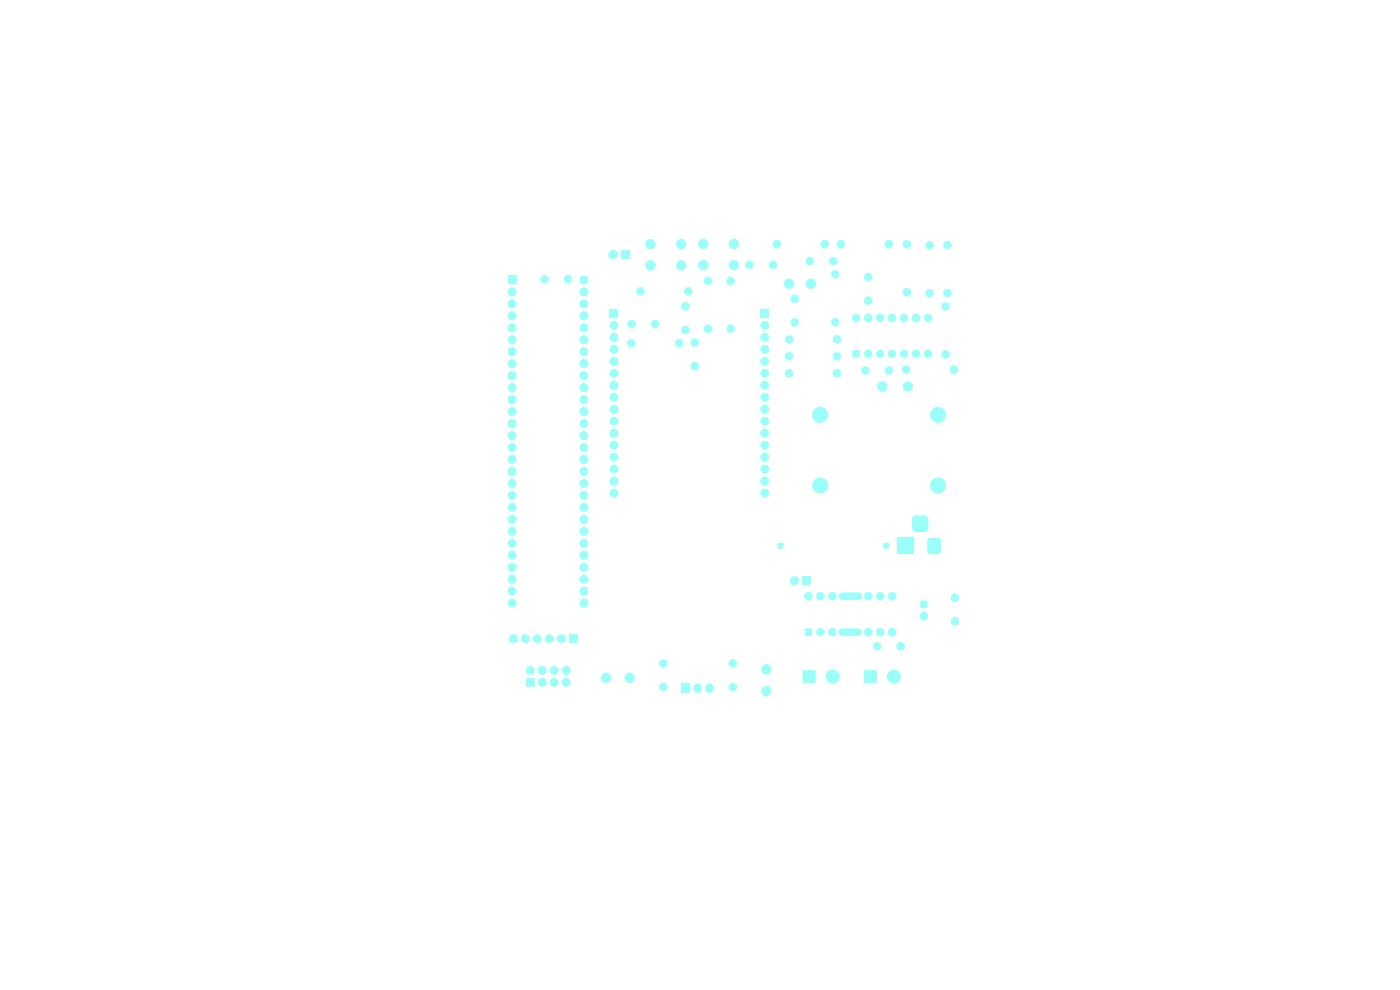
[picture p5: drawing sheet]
<svg xmlns="http://www.w3.org/2000/svg" width="297mm" height="210mm" viewBox="0 0 297 210" stroke-linecap="round" stroke-linejoin="round" font-family="sans-serif">
<g fill="#9afff8" stroke="#9afff8" stroke-width=".21">
<circle cx="192.2" cy="78.4" r=".8"/>
<circle cx="202.4" cy="78.4" r=".8"/>
<circle cx="172" cy="60.2" r="1"/>
<circle cx="167.4" cy="60.2" r="1"/>
<circle cx="174" cy="88" r="1.6"/>
<circle cx="191.1" cy="137.1" r=".8"/>
<circle cx="186.1" cy="137.1" r=".8"/>
<circle cx="133.9" cy="72.8" r=".8"/>
<circle cx="144.1" cy="72.8" r=".8"/>
<circle cx="147.4" cy="77.7" r=".8"/>
<circle cx="147.4" cy="72.7" r=".8"/>
<circle cx="133.6" cy="143.8" r="1"/>
</g>
<path d="M170.8 133.4h1.4v1.4h-1.4z" fill="#9afff8"/>
<g fill="#9afff8" stroke="#9afff8" stroke-width=".21">
<circle cx="174.1" cy="134.1" r=".8"/>
<circle cx="176.6" cy="134.1" r=".8"/>
<circle cx="184.2" cy="134.1" r=".8"/>
<circle cx="186.8" cy="134.1" r=".8"/>
<circle cx="189.3" cy="134.1" r=".8"/>
<circle cx="189.3" cy="126.5" r=".8"/>
<circle cx="186.8" cy="126.5" r=".8"/>
<circle cx="184.2" cy="126.5" r=".8"/>
<circle cx="176.6" cy="126.5" r=".8"/>
<circle cx="174.1" cy="126.5" r=".8"/>
<circle cx="171.5" cy="126.5" r=".8"/>
<circle cx="199" cy="103" r="1.6"/>
<circle cx="168.6" cy="63.4" r=".8"/>
<circle cx="168.6" cy="68.4" r=".8"/>
<circle cx="174" cy="103" r="1.6"/>
</g>
<path d="M178.7 134.1h3.4M178.7 126.5h3.4" fill="none" stroke="#9afff8" stroke-width="1.6"/>
<path d="M144.5 145h1.9v2h-1.9z" fill="#9afff8"/>
<path d="M148 146h.1M150.5 146h.1" fill="none" stroke="#9afff8" stroke-width="1.9"/>
<g fill="#9afff8" stroke="#9afff8" stroke-width=".21">
<circle cx="201" cy="52" r=".8"/>
<circle cx="201" cy="62.2" r=".8"/>
<circle cx="120.5" cy="59.2" r=".8"/>
<circle cx="115.5" cy="59.2" r=".8"/>
</g>
<g fill="#9afff8">
<path d="M161.4 65.7h1.7v1.7h-1.7z"/>
<path d="M129.4 65.7h1.7v1.7h-1.7z"/>
</g>
<g fill="#9afff8" stroke="#9afff8" stroke-width=".21">
<circle cx="162.2" cy="69" r=".85"/>
<circle cx="130.2" cy="69" r=".85"/>
<circle cx="162.2" cy="71.6" r=".85"/>
<circle cx="130.2" cy="71.6" r=".85"/>
<circle cx="162.2" cy="74.1" r=".85"/>
<circle cx="130.2" cy="74.1" r=".85"/>
<circle cx="162.2" cy="76.7" r=".85"/>
<circle cx="130.2" cy="76.7" r=".85"/>
<circle cx="162.2" cy="79.2" r=".85"/>
<circle cx="130.2" cy="79.2" r=".85"/>
<circle cx="162.2" cy="81.7" r=".85"/>
<circle cx="130.2" cy="81.7" r=".85"/>
<circle cx="162.2" cy="84.3" r=".85"/>
<circle cx="130.2" cy="84.3" r=".85"/>
<circle cx="162.2" cy="86.8" r=".85"/>
<circle cx="130.2" cy="86.8" r=".85"/>
<circle cx="162.2" cy="89.4" r=".85"/>
<circle cx="130.2" cy="89.4" r=".85"/>
<circle cx="162.2" cy="91.9" r=".85"/>
<circle cx="130.2" cy="91.9" r=".85"/>
<circle cx="162.2" cy="94.4" r=".85"/>
<circle cx="130.2" cy="94.4" r=".85"/>
<circle cx="162.2" cy="97" r=".85"/>
<circle cx="130.2" cy="97" r=".85"/>
<circle cx="162.2" cy="99.5" r=".85"/>
<circle cx="130.2" cy="99.5" r=".85"/>
<circle cx="162.2" cy="102.1" r=".85"/>
<circle cx="130.2" cy="102.1" r=".85"/>
<circle cx="162.2" cy="104.6" r=".85"/>
<circle cx="130.2" cy="104.6" r=".85"/>
</g>
<path d="M111.6 143.9h1.7v1.7h-1.7z" fill="#9afff8"/>
<g fill="#9afff8" stroke="#9afff8" stroke-width=".21">
<circle cx="112.5" cy="142.2" r=".85"/>
<circle cx="115" cy="144.7" r=".85"/>
<circle cx="115" cy="142.2" r=".85"/>
<circle cx="117.6" cy="144.7" r=".85"/>
<circle cx="117.6" cy="142.2" r=".85"/>
<circle cx="120.1" cy="144.7" r=".85"/>
<circle cx="120.1" cy="142.2" r=".85"/>
<circle cx="176.8" cy="55.4" r=".8"/>
<circle cx="171.8" cy="55.4" r=".8"/>
<circle cx="200.6" cy="75.2" r=".8"/>
<circle cx="200.6" cy="65" r=".8"/>
<circle cx="202.6" cy="126.8" r=".8"/>
<circle cx="202.6" cy="131.8" r=".8"/>
<circle cx="140.7" cy="145.7" r=".8"/>
<circle cx="140.7" cy="140.7" r=".8"/>
<circle cx="146" cy="61.8" r=".8"/>
<circle cx="135.8" cy="61.8" r=".8"/>
<circle cx="155.5" cy="145.7" r=".8"/>
<circle cx="155.5" cy="140.7" r=".8"/>
<circle cx="162.6" cy="142" r="1"/>
<circle cx="159" cy="56.2" r=".8"/>
<circle cx="164" cy="56.2" r=".8"/>
<circle cx="164.8" cy="51.8" r=".8"/>
<circle cx="175" cy="51.8" r=".8"/>
</g>
<path d="M183.3 142.2h2.7v2.7h-2.7z" fill="#9afff8"/>
<g fill="#9afff8" stroke="#9afff8" stroke-width=".21">
<circle cx="189.7" cy="143.5" r="1.4"/>
<circle cx="184.2" cy="63.8" r=".8"/>
<circle cx="184.2" cy="58.8" r=".8"/>
<circle cx="138" cy="51.8" r="1"/>
<circle cx="144.5" cy="51.8" r="1"/>
<circle cx="138" cy="56.3" r="1"/>
<circle cx="144.5" cy="56.3" r="1"/>
</g>
<path d="M170.2 122.4h1.7v1.7h-1.7z" fill="#9afff8"/>
<g fill="#9afff8" stroke="#9afff8" stroke-width=".21">
<circle cx="168.5" cy="123.2" r=".85"/>
<circle cx="167.4" cy="79.2" r=".8"/>
<circle cx="177.6" cy="79.2" r=".8"/>
<circle cx="162.6" cy="146.6" r="1"/>
<circle cx="188.6" cy="78.6" r=".8"/>
<circle cx="183.6" cy="78.6" r=".8"/>
<circle cx="197.2" cy="62.2" r=".8"/>
<circle cx="197.2" cy="52" r=".8"/>
</g>
<path d="M170.3 142.2h2.7v2.7h-2.7z" fill="#9afff8"/>
<g fill="#9afff8" stroke="#9afff8" stroke-width=".21">
<circle cx="176.7" cy="143.5" r="1.4"/>
<circle cx="128.6" cy="143.8" r="1"/>
<circle cx="149.2" cy="51.7" r="1"/>
<circle cx="155.7" cy="51.7" r="1"/>
<circle cx="149.2" cy="56.2" r="1"/>
<circle cx="155.7" cy="56.2" r="1"/>
</g>
<path d="M120.8 134.7h1.7v1.7h-1.7z" fill="#9afff8"/>
<g fill="#9afff8" stroke="#9afff8" stroke-width=".21">
<circle cx="119.1" cy="135.5" r=".85"/>
<circle cx="116.5" cy="135.5" r=".85"/>
<circle cx="114" cy="135.5" r=".85"/>
<circle cx="111.5" cy="135.5" r=".85"/>
<circle cx="108.9" cy="135.5" r=".85"/>
</g>
<g fill="#9afff8">
<path d="M190.4 114.1h3.5v3.5h-3.5z"/>
<path d="M197 114.2l.4-.1h1.6l.5 .2 .2 .5v2l-.3 .6-.4 .2h-1.6l-.5-.3-.2-.5v-2z"/>
<path d="M193.7 109.6l.5-.2h1.9a.88 .88 0 0 1 .8 .8v1.8a.88 .88 0 0 1-.8 .9h-1.8a.88 .88 0 0 1-.9-.9l.1-1.9z"/>
<path d="M195.3 127.5h1.4v1.4h-1.4z"/>
</g>
<circle cx="196" cy="130.7" r=".8" fill="#9afff8" stroke="#9afff8" stroke-width=".21"/>
<path d="M180.9 74.3h1.5v1.5h-1.5z" fill="#9afff8"/>
<g fill="#9afff8" stroke="#9afff8" stroke-width=".21">
<circle cx="184.2" cy="75.1" r=".8"/>
<circle cx="186.7" cy="75.1" r=".8"/>
<circle cx="189.2" cy="75.1" r=".8"/>
<circle cx="191.8" cy="75.1" r=".8"/>
<circle cx="194.3" cy="75.1" r=".8"/>
<circle cx="196.9" cy="75.1" r=".8"/>
<circle cx="196.9" cy="67.4" r=".8"/>
<circle cx="194.3" cy="67.4" r=".8"/>
<circle cx="191.8" cy="67.4" r=".8"/>
<circle cx="189.2" cy="67.4" r=".8"/>
<circle cx="186.7" cy="67.4" r=".8"/>
<circle cx="184.2" cy="67.4" r=".8"/>
<circle cx="181.6" cy="67.4" r=".8"/>
<circle cx="177.6" cy="72" r=".8"/>
<circle cx="167.4" cy="72" r=".8"/>
<circle cx="187.2" cy="82" r="1"/>
<circle cx="155" cy="59.6" r=".8"/>
<circle cx="155" cy="69.8" r=".8"/>
<circle cx="192.4" cy="62" r=".8"/>
<circle cx="192.4" cy="51.8" r=".8"/>
<circle cx="199" cy="88" r="1.6"/>
</g>
<path d="M131.7 53.1h1.8v1.8h-1.8z" fill="#9afff8"/>
<circle cx="130.1" cy="54" r=".9" fill="#9afff8" stroke="#9afff8" stroke-width=".21"/>
<g fill="#9afff8">
<path d="M187.4 115.2h1.2v1.2h-1.2z"/>
<path d="M165 115.2h1.2v1.2h-1.2z"/>
</g>
<g fill="#9afff8" stroke="#9afff8" stroke-width=".21">
<circle cx="145.4" cy="65" r=".8"/>
<circle cx="145.4" cy="70" r=".8"/>
<circle cx="192.6" cy="82" r="1"/>
<circle cx="178.4" cy="51.8" r=".8"/>
<circle cx="188.6" cy="51.8" r=".8"/>
<circle cx="150.2" cy="59.6" r=".8"/>
<circle cx="150.2" cy="69.8" r=".8"/>
<circle cx="167.4" cy="75.6" r=".8"/>
<circle cx="177.6" cy="75.6" r=".8"/>
</g>
<path d="M107.8 58.5h1.7v1.7h-1.7z" fill="#9afff8"/>
<g fill="#9afff8" stroke="#9afff8" stroke-width=".21">
<circle cx="108.6" cy="61.9" r=".85"/>
<circle cx="108.6" cy="64.4" r=".85"/>
<circle cx="108.6" cy="67" r=".85"/>
<circle cx="108.6" cy="69.5" r=".85"/>
<circle cx="108.6" cy="72.1" r=".85"/>
<circle cx="108.6" cy="74.6" r=".85"/>
<circle cx="108.6" cy="77.1" r=".85"/>
<circle cx="108.6" cy="79.7" r=".85"/>
<circle cx="108.6" cy="82.2" r=".85"/>
<circle cx="108.6" cy="84.8" r=".85"/>
<circle cx="108.6" cy="87.3" r=".85"/>
<circle cx="108.6" cy="89.8" r=".85"/>
<circle cx="108.6" cy="92.4" r=".85"/>
<circle cx="108.6" cy="94.9" r=".85"/>
<circle cx="108.6" cy="97.5" r=".85"/>
<circle cx="108.6" cy="100" r=".85"/>
<circle cx="108.6" cy="102.5" r=".85"/>
<circle cx="108.6" cy="105.1" r=".85"/>
<circle cx="108.6" cy="107.6" r=".85"/>
<circle cx="108.6" cy="110.2" r=".85"/>
<circle cx="108.6" cy="112.7" r=".85"/>
<circle cx="108.6" cy="115.2" r=".85"/>
<circle cx="108.6" cy="117.8" r=".85"/>
<circle cx="108.6" cy="120.3" r=".85"/>
<circle cx="108.6" cy="122.9" r=".85"/>
<circle cx="108.6" cy="125.4" r=".85"/>
<circle cx="108.6" cy="127.9" r=".85"/>
<circle cx="123.9" cy="127.9" r=".85"/>
<circle cx="123.9" cy="125.4" r=".85"/>
<circle cx="123.9" cy="122.9" r=".85"/>
<circle cx="123.9" cy="120.3" r=".85"/>
<circle cx="123.9" cy="117.8" r=".85"/>
<circle cx="123.9" cy="115.2" r=".85"/>
<circle cx="123.9" cy="112.7" r=".85"/>
<circle cx="123.9" cy="110.2" r=".85"/>
<circle cx="123.9" cy="107.6" r=".85"/>
<circle cx="123.9" cy="105.1" r=".85"/>
<circle cx="123.9" cy="102.5" r=".85"/>
<circle cx="123.9" cy="100" r=".85"/>
<circle cx="123.9" cy="97.5" r=".85"/>
<circle cx="123.9" cy="94.9" r=".85"/>
<circle cx="123.9" cy="92.4" r=".85"/>
<circle cx="123.9" cy="89.8" r=".85"/>
<circle cx="123.9" cy="87.3" r=".85"/>
<circle cx="123.9" cy="84.8" r=".85"/>
<circle cx="123.9" cy="82.2" r=".85"/>
<circle cx="123.9" cy="79.7" r=".85"/>
<circle cx="123.9" cy="77.1" r=".85"/>
<circle cx="123.9" cy="74.6" r=".85"/>
<circle cx="123.9" cy="72.1" r=".85"/>
<circle cx="123.9" cy="69.5" r=".85"/>
<circle cx="123.9" cy="67" r=".85"/>
<circle cx="123.9" cy="64.4" r=".85"/>
<circle cx="123.9" cy="61.9" r=".85"/>
<circle cx="123.9" cy="59.4" r=".85"/>
<circle cx="177.2" cy="58.2" r=".8"/>
<circle cx="177.2" cy="68.4" r=".8"/>
<circle cx="134" cy="68.7" r=".8"/>
<circle cx="139" cy="68.7" r=".8"/>
</g>
</svg>
